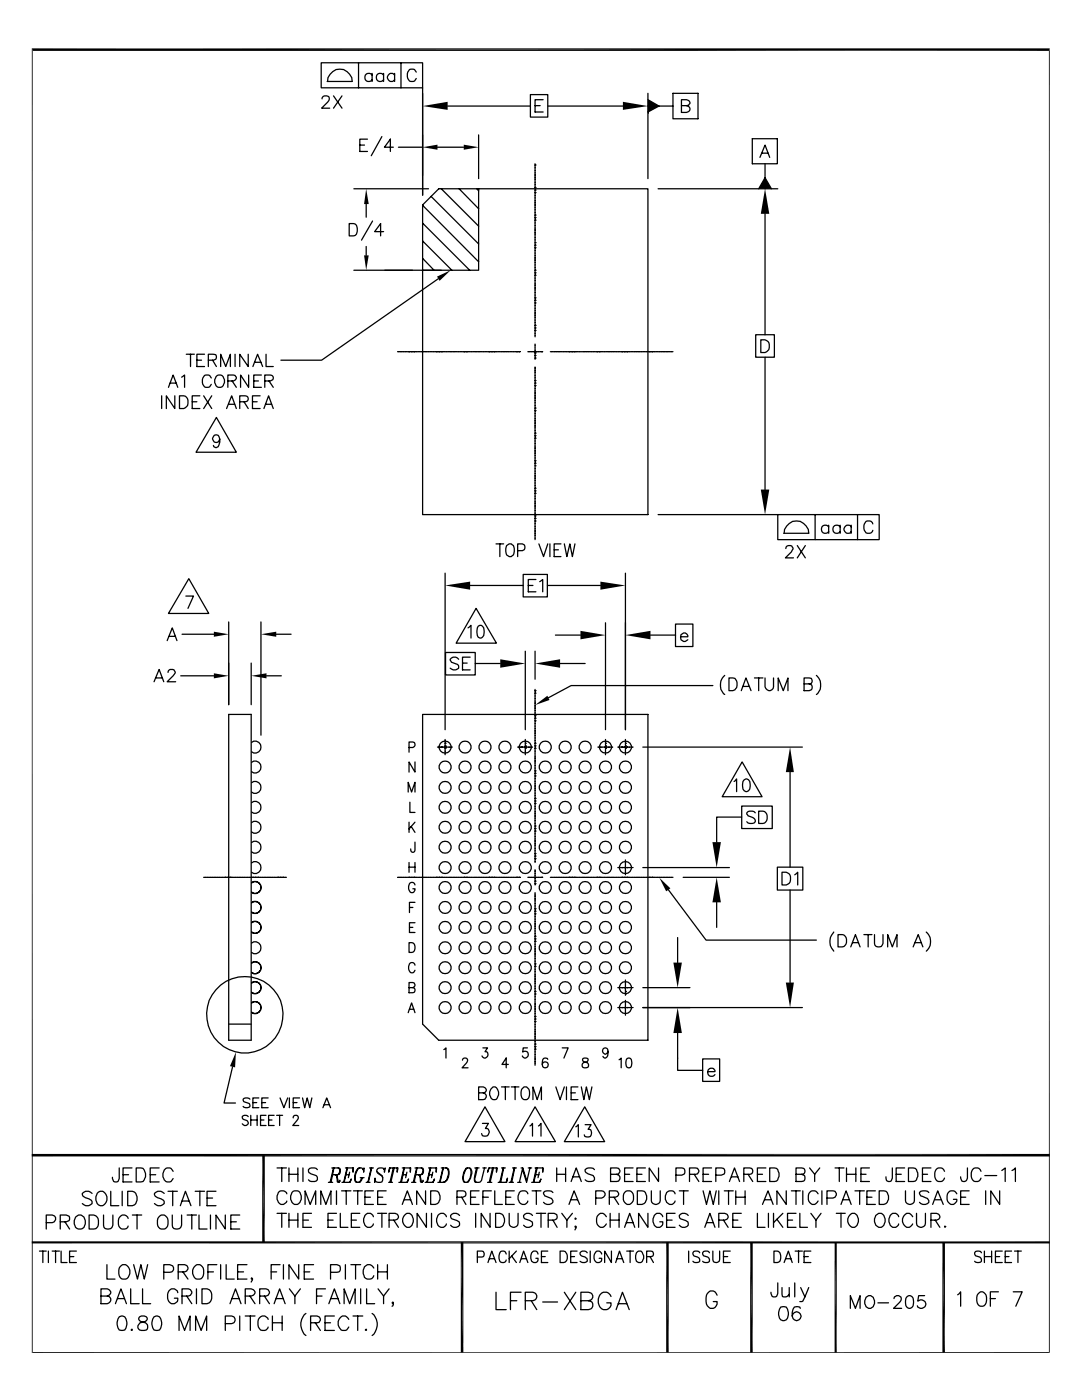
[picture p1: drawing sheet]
<svg xmlns="http://www.w3.org/2000/svg" width="216mm" height="279mm" viewBox="0 0 216 279" stroke-linecap="round" stroke-linejoin="round" font-family="sans-serif">
<g fill="none" stroke="#000" stroke-width=".25">
<path d="M64.1 12.5h20.2v5h-20.2zM64.3 19.7a.75 .75 0 0 1 .6-.6 .75 .75 0 0 1 .8 .5l-.1 .5-.2 .3-1.2 1.2h1.6M65.3 16.3h5a2.46 2.46 0 0 0-2.5-2.5 2.46 2.46 0 0 0-2.4 2.5M66.5 19.1l1.7 2.5M68.2 19.1l-1.7 2.5M71.5 12.5v5M74.3 15a.8 .8 0 0 0-1.2-.1 .8 .8 0 0 0 0 1.1 .8 .8 0 0 0 1.2-.1M74.3 14.6v1.7M76.5 15a.8 .8 0 0 0-1.1-.1 .8 .8 0 0 0 0 1.1 .8 .8 0 0 0 1.1-.1M76.5 14.6v1.7M78.7 15a.8 .8 0 0 0-1.1-.1 .8 .8 0 0 0 0 1.1 .8 .8 0 0 0 1.1-.1M78.7 14.6v1.7"/>
<path d="M80 12.5v5M83.1 14.4l-.4-.5-.7-.1a1.42 1.42 0 0 0 0 2.5l.7-.1 .4-.5M84.3 17.5v21.4M105.8 18.9h3.5v4.5h-3.5zM108.4 19.9h-1.6v2.5h1.6M129.3 19.9l2.2 1.3-2.2 1.2M129.3 18.6v17M134.3 18.6h5v5.1h-5zM70.6 37.7h14.9M71.8 29h.9M73.3 27.8h-1.5v2.4h1.5M76.2 27.3l-2.1 3.8"/>
<path d="M78.5 29.4h-1.8l1.2-1.6v2.4M79.5 29.4h4.8M86 39.2l9.5 9.5M87.3 29.4h5.2M88.1 37.7l7.4 7.4M89.3 21.2h16.5M91.6 37.7l3.9 4M95.2 37.7l.3 .4M95.5 37.7v16.2h-11.2M95.5 26.9v8.7M106.8 38.4h.1M106.8 37.9h.1"/>
<path d="M106.8 37.4h.1M106.8 32.9h.1M106.8 21.1h1M106.8 32.7v.2M106.8 33v.4M106.8 33.5v.5M106.8 34v.5M106.8 34.5v.3M106.8 34.9v.1M106.8 35.1v.2M106.8 35.4v.1M106.8 35.6v.2"/>
<path d="M106.8 35.9v.4M106.8 36.4v.4M106.8 36.9v.4M106.8 37.5v.3M106.8 38v.4M106.8 38.5v.4M106.8 39v.5M106.8 39.5v.5M109.3 21.2h15M129.3 21.2h5M129.4 20.2v2.4M131.3 37.7h23.9"/>
<path d="M136 21.1h1a.72 .72 0 0 0 .7-.7l-.3-.3-.4-.2h-1v2.5h1l.4-.1a.6 .6 0 0 0 0-1l-.4-.2M150.1 27.7h5v5h-5zM151.4 37.7l1.3-2.2 1.2 2.2M151.6 31.4l1.1-2.4 .9 2.4M152.1 30.6h1.1M152.7 32.7v5M69.7 44.6h.8a1.39 1.39 0 0 1 .6 2.1l-.6 .4h-.8zM70.6 53.9h17.5M73.1 40.7v2.6M73.1 49.2v1.8M74.3 44.1l-2.2 3.8M76.5 46.2h-1.7l1.1-1.6v2.5"/>
<path d="M84.3 40.9l3.2-3.2h41.8v65h-45zM84.3 41l11.2 11.2M84.3 44.5l9.4 9.4M84.3 48.1l5.9 5.8M84.3 51.6l2.3 2.3M87.5 55.6l-23.3 16.3h-8.2M106.8 59.9h.1M106.8 59.4h.1M106.8 54.9h.1M106.8 54.4h.1M106.8 53.9h.1M106.8 49.4h.1"/>
<path d="M106.8 48.9h.1M106.8 48.4h.1M106.8 43.9h.1M106.8 43.4h.1M106.8 42.9h.1M106.8 40v.3M106.8 40.4v.1M106.8 40.6v.2M106.8 40.9v.1M106.8 41.1v.2M106.8 41.4v.4M106.8 41.9v.4"/>
<path d="M106.8 42.4v.4M106.8 43v.3M106.8 43.5v.4M106.8 44v.4M106.8 44.5v.5M106.8 45v.5M106.8 45.6v.2M106.8 45.9v.1M106.8 46.1v.2M106.8 46.4v.1M106.8 46.6v.2M106.8 46.9v.4"/>
<path d="M106.8 47.4v.4M106.8 47.9v.4M106.8 48.5v.4M106.8 49v.4M106.8 49.5v.5M106.8 50v.5M106.8 50.5v.5M106.8 51.1v.2M106.8 51.4v.1M106.8 51.6v.2M106.8 51.9v.1M106.8 52.1v.2"/>
<path d="M106.8 52.4v.4M106.8 52.9v.4M106.8 53.4v.4M106.8 54v.4M106.8 54.5v.4M106.8 55v.5M106.8 55.5v.5M106.8 56v.5M106.8 56.6v.2M106.8 56.9v.1M106.8 57.1v.2M106.8 57.4v.1"/>
<path d="M106.8 57.6v.2M106.8 57.9v.4M106.8 58.4v.4M106.8 58.9v.5M106.8 59.5v.4M152.7 42.7v24.1M32.3 79v2.5M33.6 77.3l.9-2.5 1 2.5M34 76.5h1.1M34.9 79v2.5l-1.7-2.5v2.5M35.8 79h.9a1.35 1.35 0 0 1 .9 1.3 1.35 1.35 0 0 1-.9 1.2h-.9zM36.2 75.3l.6-.5v2.5"/>
<path d="M37.2 70.7h1.6M38 70.7v2.5M39.3 71.9h.9M39.9 79h-1.5v2.5h1.5M40.6 79l1.6 2.5M40.8 70.7h-1.5v2.5h1.5M41.6 71.9h1l.4-.2 .2-.3-.1-.5-.5-.2h-1v2.5M42.2 75.4l-.4-.5-.7-.1a1.42 1.42 0 0 0 0 2.5l.7-.1 .4-.5M42.2 79l-1.6 2.5M42.4 71.9l.8 1.3M43.1 75.2a.95 .95 0 0 1 1.1-.3 .95 .95 0 0 1 .6 .9 1.12 1.12 0 0 1-.3 1.2 1.12 1.12 0 0 1-1.2 .2 1.5 1.5 0 0 1-.2-2zM44 73.2v-2.5l1 2.5 1-2.5v2.5"/>
<path d="M45.5 76h1.1a.74 .74 0 0 0 .6-.7l-.3-.4-.3-.1h-1.1v2.5M46.3 76l.9 1.3M46.9 70.7v2.5M49.5 70.7v2.5l-1.7-2.5v2.5M49.6 74.8v2.5l-1.6-2.5v2.5M50.5 73.2l.9-2.5 1 2.5M50.6 76h1M50.8 72.3h1.3M51.9 79h-1.5v2.5h1.5M52.2 74.8h-1.6v2.5h1.6M52.8 76h1.1l.5-.2a.59 .59 0 0 0 .1-.6 .59 .59 0 0 0-.6-.4h-1.1v2.5M53.1 70.7v2.5h1.4"/>
<path d="M53.7 76l.8 1.3M79.3 70.2h.1M79.5 70.2h.1M79.7 70.2h.2M80 70.2h.1M80.2 70.2h.2M80.5 70.2h.4M81 70.2h.4M81.5 70.2h.1M81.6 70.2h.4M82 70.2h.1M82.1 70.2h.4"/>
<path d="M82.5 70.2h.1M82.6 70.2h.5M83.1 70.2h.5M83.7 70.2h.4M84.2 70.2h.2M84.5 70.2h.1M84.7 70.2h.2M85 70.2h.1M85.2 70.2h.2M85.5 70.2h.4M86 70.2h.4M86.5 70.2h.5"/>
<path d="M87 70.2h.1M87.1 70.2h.4M87.5 70.2h.1M87.6 70.2h.4M88.1 70.2h.1M88.1 70.2h.5M88.6 70.2h.5M89.2 70.2h.4M89.7 70.2h.2M90 70.2h.1M90.2 70.2h.2M90.5 70.2h.1"/>
<path d="M90.7 70.2h.2M91 70.2h.4M91.5 70.2h.4M92 70.2h.5M92.5 70.2h.1M92.6 70.2h.4M93 70.2h.1M93.1 70.2h.5M93.6 70.2h.5M94.1 70.2h.5M94.7 70.2h.2M95 70.2h.1"/>
<path d="M95.2 70.2h.2M95.5 70.2h.1M95.7 70.2h.2M96 70.2h.4M96.5 70.2h.4M97 70.2h.5M97.5 70.2h.1M97.6 70.2h.4M98 70.2h.1M98.1 70.2h.4M98.6 70.2h.1M98.6 70.2h.5"/>
<path d="M99.1 70.2h.5M99.7 70.2h.4M100.2 70.2h.2M100.5 70.2h.1M100.7 70.2h.2M101 70.2h.1M101.2 70.2h.2M101.5 70.2h.4M102 70.2h.4M102.5 70.2h.5M103 70.2h.1M103.1 70.2h.4"/>
<path d="M103.5 70.2h.1M103.6 70.2h.2M105.3 70.2h.1M105.5 70.2h.1M105.7 70.2h.2M106 70.2h.1M106.2 70.2h.2M106.5 70.2h.1M106.7 70.2h.2M106.8 66h.1M106.8 65.4h.1M106.8 64.9h.1"/>
<path d="M106.8 60.5h.1M106.8 71.5h.1M106.8 71h.1M106.8 70.4h.1M106.8 75.9h.1M106.8 76.5h.1M106.8 77h.1M106.8 60v.4M106.8 60.5v.5M106.8 61v.5M106.8 61.6v.4M106.8 62.1v.2"/>
<path d="M106.8 62.4v.1M106.8 62.6v.2M106.8 62.9v.1M106.8 63.1v.2M106.8 63.4v.4M106.8 63.9v.4M106.8 64.4v.5M106.8 65v.4M106.8 65.5v.4M106.8 66v.5M106.8 66.5v.5M106.8 67.1v.1"/>
<path d="M106.8 68.7v.1M106.8 68.9v.4M106.8 69.4v.4M106.8 69.9v.5M106.8 70.5v.4M106.8 71v.4M106.8 71.5v.2M106.8 73.2v.1M106.8 73.4v.1M106.8 73.6v.2M106.8 73.9v.1M106.8 74.1v.2"/>
<path d="M106.8 74.4v.4M106.8 74.9v.5M106.8 75.4v.5M106.8 76v.4M106.8 76.5v.4M106.8 77v.5M106.8 77.6v.4M106.8 78.1v.2M106.8 78.4v.1M106.8 78.6v.2M106.8 78.9v.1M106.8 79.1v.2"/>
<path d="M106.8 79.4v.1M106.8 79.6v.2M106.8 79.9v.4M107 70.2h.4M107.5 70.2h.4M108 70.2h.1M108.1 70.2h.2M109.8 70.2h.3M110.2 70.2h.4M110.7 70.2h.2M111 70.2h.1M111.2 70.2h.2"/>
<path d="M111.5 70.2h.1M111.7 70.2h.2M112 70.2h.4M112.5 70.2h.4M113 70.2h.5M113.5 70.2h.1M113.6 70.2h.4M114 70.2h.1M114.1 70.2h.4M114.6 70.2h.1M114.6 70.2h.5M115.1 70.2h.5"/>
<path d="M115.7 70.2h.4M116.2 70.2h.2M116.5 70.2h.1M116.7 70.2h.2M117 70.2h.1M117.2 70.2h.2M117.5 70.2h.4M118 70.2h.4M118.5 70.2h.5M119 70.2h.1M119.1 70.2h.4M119.5 70.2h.1"/>
<path d="M119.6 70.2h.5M120.1 70.2h.5M120.6 70.2h.5M121.2 70.2h.2M121.5 70.2h.1M121.7 70.2h.2M122 70.2h.1M122.2 70.2h.2M122.5 70.2h.4M123 70.2h.4M123.5 70.2h.5M124 70.2h.1"/>
<path d="M124.1 70.2h.4M124.5 70.2h.1M124.6 70.2h.4M125.1 70.2h.1M125.1 70.2h.5M125.6 70.2h.5M126.2 70.2h.4M126.7 70.2h.2M127 70.2h.1M127.2 70.2h.2M127.5 70.2h.1M127.7 70.2h.2"/>
<path d="M128 70.2h.4M128.5 70.2h.4M129 70.2h.5M129.5 70.2h.1M129.6 70.2h.4M130 70.2h.1M130.1 70.2h.5M130.6 70.2h.5M131.1 70.2h.5M131.7 70.2h.2M132 70.2h.1M132.2 70.2h.2"/>
<path d="M132.5 70.2h.1M132.7 70.2h.2M133 70.2h.1M133.2 70.2h.2M133.5 70.2h.4M134 70.2h.3M150.8 66.8h3.7v4.5h-3.7zM151.8 67.8a1.43 1.43 0 0 1 1.6 .6 1.48 1.48 0 0 1-.7 2h-.9zM152.7 71.3v26.4M38.4 80.2h.9M43.2 83.3l4 7h-8.1zM43.9 87.6a.72 .72 0 0 1-1 .7 .72 .72 0 0 1-.4-1.1 .72 .72 0 0 1 1.2-.1 2.12 2.12 0 0 1-.2 2.1l-.5 .1-.3-.1-.1-.3"/>
<path d="M45.2 81.5l1-2.5 1 2.5M45.6 80.7h1.2M47.8 80.2l1.5-.1a.6 .6 0 0 0 .2-.7 .6 .6 0 0 0-.6-.4h-1.1v2.5M48.7 80.2l.8 1.3M50.4 80.2h.9M52.7 81.5l.9-2.5 .9 2.5M53 80.7h1.2M106.8 81.4h.1M106.8 82h.1M106.8 86.4h.1M106.8 87h.1M106.8 87.5h.1"/>
<path d="M106.8 91.9h.1M106.8 92.5h.1M106.8 93h.1M106.8 97.5h.1M106.8 98h.1M106.8 98.5h.1M106.8 80.4v.5M106.8 80.9v.5M106.8 81.5v.4M106.8 82v.5M106.8 82.5v.5M106.8 83.1v.4"/>
<path d="M106.8 83.6v.2M106.8 83.9v.1M106.8 84.1v.2M106.8 84.4v.1M106.8 84.6v.2M106.8 84.9v.1M106.8 85.1v.2M106.8 85.4v.5M106.8 85.9v.5M106.8 86.5v.4M106.8 87v.4M106.8 87.5v.5"/>
<path d="M106.8 88.1v.4M106.8 88.6v.4M106.8 89.1v.2M106.8 89.4v.1M106.8 89.6v.2M106.8 89.9v.1M106.8 90.1v.2M106.8 90.4v.1M106.8 90.6v.2M106.8 90.9v.5M106.8 91.4v.5M106.8 92v.4"/>
<path d="M106.8 92.5v.4M106.8 93v.5M106.8 93.6v.4M106.8 94.1v.4M106.8 94.6v.2M106.8 94.9v.1M106.8 95.1v.2M106.8 95.4v.1M106.8 95.6v.2M106.8 95.9v.5M106.8 96.4v.5M106.8 96.9v.5"/>
<path d="M106.8 97.5v.4M106.8 98v.4M106.8 98.6v.4M106.8 99.1v.4M106.8 99.6v.4M37.1 119h1.5l-1.1 2.4M37.7 115.5l4 6.9h-8.1zM88.8 114.4v31.2M93.8 116.8h10.6M99 108.5h1.5M99.7 108.5v2.6M101.1 108.9l.5-.4a.97 .97 0 0 1 1 1 1.46 1.46 0 0 1-.6 1.6h-.4a1.44 1.44 0 0 1-.6-2z"/>
<path d="M103.3 109.9h.9l.4-.2 .1-.3-.1-.6-.4-.3h-.9v2.6M104.4 114.6h4.8v4.5h-4.8zM105.4 116.8h.9M106.8 103h.1M106.8 103.5h.1M106.8 104h.1M106.8 100.1v.2M106.8 100.4v.1M106.8 100.6v.2M106.8 100.9v.1M106.8 101.1v.2M106.8 101.4v.5"/>
<path d="M106.8 101.9v.5M106.8 102.4v.5M106.8 103v.4M106.8 103.5v.4M106.8 104.1v.4M106.8 104.6v.4M106.8 105.1v.4M106.8 105.6v.2M106.8 105.9v.1M106.8 106.1v.2M106.8 106.4v.1M106.8 106.6v.2"/>
<path d="M106.8 106.9v.5M106.8 107.4v.3M106.9 115.7h-1.5v2.4h1.5M107.5 108.5l1 2.6 .8-2.6M107.7 116.1l.6-.4v2.4M109.2 116.8h10.6M109.7 108.5v2.6M110.6 109.7h.8M111.9 108.5h-1.3v2.6h1.3M112.6 108.5l.5 2.6 .6-2.6 .5 2.6 .5-2.6M124.8 114.4v31.2M131.3 102.7h23.9"/>
<path d="M155.2 102.7h20.2v5h-20.2zM156.4 106.4h5a2.46 2.46 0 0 0-2.5-2.4 2.46 2.46 0 0 0-2.4 2.4M156.8 109.5a.55 .55 0 0 1 .5-.6l.7 .1 .2 .6-.3 .6-1.2 1.1h1.6M159.1 108.9l1.6 2.4M160.7 108.9l-1.6 2.4M162.6 102.7v5M165.4 105.2a.8 .8 0 0 0-1.2-.2 .8 .8 0 0 0 0 1.2 .8 .8 0 0 0 1.2-.1M165.4 104.8v1.6M167.6 105.2a.8 .8 0 0 0-1.1-.2 .8 .8 0 0 0 0 1.2 .8 .8 0 0 0 1.1-.1M167.6 104.8v1.6M169.8 105.2a.8 .8 0 0 0-1.1-.2 .8 .8 0 0 0 0 1.2 .8 .8 0 0 0 1.1-.1M169.8 104.8v1.6"/>
<path d="M171.1 102.7v5M174.2 104.6l-.1-.3a1.01 1.01 0 0 0-1.3-.2 1.5 1.5 0 0 0 .3 2.3l.7-.1 .4-.5M30.7 136.1l1-2.5 1 2.5M31.2 135.3h1.1M33.4 127.8l1-2.5 .9 2.5M33.5 134.2l.3-.5 .7-.1 .2 .1 .3 .6-1.6 1.8h1.7M33.8 127h1.2M36.1 134.9h6.6M36.3 126.6h6.4M45.6 124.1v16.5M50.1 132.3v8.3M52.1 124.1v22.6"/>
<path d="M53.2 134.9h2.9M55.1 126.6h3M88.9 130.2h5.9v4.5h-5.9zM91.5 131.6a.93 .93 0 0 0-.9-.5 .93 .93 0 0 0-.8 .6l.3 .5 1.2 .4 .2 .3v.4a1.16 1.16 0 0 1-1.7 0M92.3 132.3h.9M93.4 125.3l.6-.5v2.5M93.8 131.1h-1.5v2.6h1.5M94.8 132.4h5M95 121.4l4.1 7h-8.1zM95.4 125l.6-.2a1.64 1.64 0 0 1 0 2.5h-.2a1.22 1.22 0 0 1-.6-1.4zM104.8 130v15.6M106.8 138.3h.1"/>
<path d="M106.8 137.8h.1M106.8 130v5.6M106.8 137.6v.2M106.8 137.9v.4M106.8 138.4v.5M106.8 138.9v.5M106.8 139.4v.5M106.8 140v.2M110.8 126.7h5M111.8 132.4h5M120.8 124.3v21.3M129.8 126.7h5"/>
<path d="M134.8 124.5h3.5v4.5h-3.5zM135.8 127.1h1.4v-.3a.82 .82 0 0 0-.8-.5 1.01 1.01 0 0 0-.5 1.4l.5 .3h.3l.5-.3M142.2 136.8h-28.2l-4.6 2.5M144.6 134.8a2.55 2.55 0 0 0 0 3.8M145.5 135.3h.7a1.19 1.19 0 0 1 .9 1.5 1.27 1.27 0 0 1-.9 1h-.7zM147.9 137.8l.9-2.5 1.1 2.5M148.3 137h1.1M150.5 135.3h1.7M151.4 135.3v2.5M152.7 135.3v1.8a.85 .85 0 0 0 .8 .7 .85 .85 0 0 0 .8-.7v-1.8M155.3 137.8v-2.5l1 2.5 .9-2.5v2.5M160.4 136.5l1.5-.1a.83 .83 0 0 0 0-1l-1.5-.1v2.5h1.1l.5-.2v-.9l-.5-.2"/>
<path d="M162.9 134.8a2.55 2.55 0 0 1 0 3.8M45.6 142.6h4.5v65h-4.5zM50.2 148.2a1.16 1.16 0 0 1 1.6 .1 1.16 1.16 0 0 1 0 1.6 1.16 1.16 0 0 1-1.6 .1M50.2 156.2a1.16 1.16 0 0 1 1.6 .2 1.16 1.16 0 0 1 0 1.5 1.16 1.16 0 0 1-1.6 .2M50.2 152.1a1.16 1.16 0 0 1 1.6 .2 1.16 1.16 0 0 1 0 1.6 1.16 1.16 0 0 1-1.6 .1M81.4 158.1v-2l.7 2 .7-2v2M81.6 149.2h.8a.56 .56 0 0 0 .4-.6 .56 .56 0 0 0-.4-.5h-.8v2M82.8 152.1v2l-1.2-2v2M84.3 142.6h45v65h-41.8l-3.2-3.2zM87.3 149.1h.2M87.5 149.1h.1M87.6 149.1h.4"/>
<path d="M88.1 149.1h.1M88.1 149.1h.5M88.6 149.1h.5M88.8 149.4h.1M88.8 148.8h.1M88.8 148.3h.1M88.8 147.6v.1M88.8 147.8v.5M88.8 148.4v.4M88.8 148.9v.4M88.8 149.4v.5M88.8 149.9v.5"/>
<path d="M88.8 150.5v.1M89.2 149.1h.4M89.7 149.1h.2M90 149.1h.1M90.2 149.1h.1M103.3 149.1h.2M103.5 149.1h.1M103.6 149.1h.4M104.1 149.1h.1M104.1 149.1h.5M104.6 149.1h.5M104.8 149.4h.1"/>
<path d="M104.8 148.8h.1M104.8 148.3h.1M104.8 147.6v.1M104.8 147.8v.5M104.8 148.4v.4M104.8 148.9v.4M104.8 149.4v.5M104.8 149.9v.5M104.8 150.5v.1M105.2 149.1h.2M105.5 149.1h.1M105.7 149.1h.2"/>
<path d="M106 149.1h.1M106.2 149.1h.1M106.8 159.9h.1M106.8 159.3h.1M106.8 154.9h.1M106.8 154.3h.1M106.8 153.8h.1M106.8 149.4h.1M106.8 148.8h.1M106.8 148.3h.1M106.8 143.8h.1M106.8 143.3h.1"/>
<path d="M106.8 142.8h.1M106.8 140.3v.1M106.8 140.5v.2M106.8 140.8v.1M106.8 141v.2M106.8 141.3v.1M106.8 141.5v.2M106.8 141.8v.4M106.8 142.3v.4M106.8 142.9v.4M106.8 143.4v.4M106.8 143.9v.5"/>
<path d="M106.8 144.4v.5M106.8 144.9v.5M106.8 145.5v.2M106.8 145.8v.1M106.8 146v.2M106.8 146.3v.1M106.8 146.5v.2M106.8 146.8v.4M106.8 147.3v.4M106.8 147.8v.5M106.8 148.4v.4M106.8 148.9v.4"/>
<path d="M106.8 149.4v.5M106.8 149.9v.5M106.8 150.5v.4M106.8 151v.2M106.8 151.3v.1M106.8 151.5v.2M106.8 151.8v.1M106.8 152v.2M106.8 152.3v.4M106.8 152.8v.4M106.8 153.3v.5M106.8 153.9v.4"/>
<path d="M106.8 154.4v.4M106.8 154.9v.5M106.8 155.4v.5M106.8 156v.4M106.8 156.5v.2M106.8 156.8v.1M106.8 157v.2M106.8 157.3v.1M106.8 157.5v.2M106.8 157.8v.4M106.8 158.3v.5M106.8 158.8v.5"/>
<path d="M106.8 159.4v.4M106.8 159.9v.4M119.3 149.1h.2M119.5 149.1h.1M119.6 149.1h.5M120.1 149.1h.5M120.6 149.1h.5M120.8 149.4h.1M120.8 148.8h.1M120.8 148.3h.1M120.8 147.6v.1M120.8 147.8v.5"/>
<path d="M120.8 148.4v.4M120.8 148.9v.4M120.8 149.4v.5M120.8 149.9v.5M120.8 150.5v.1M121.2 149.1h.2M121.5 149.1h.1M121.7 149.1h.2M122 149.1h.1M122.2 149.1h.1M123.3 149.1h.1M123.5 149.1h.5"/>
<path d="M124 149.1h.1M124.1 149.1h.4M124.5 149.1h.1M124.6 149.1h.4M124.8 149.4h.1M124.8 148.8h.1M124.8 148.3h.1M124.8 147.6v.1M124.8 147.8v.5M124.8 148.4v.4M124.8 148.9v.4M124.8 149.4v.5"/>
<path d="M124.8 149.9v.5M124.8 150.5v.1M125.1 149.1h.1M125.1 149.1h.5M125.6 149.1h.5M126.2 149.1h.1M128.3 149.1h31.8M146.5 156l.5-.6v2.6M148.1 152.1l4 6.9h-8zM148.5 155.6l.5-.2a1.14 1.14 0 0 1 .7 1.5l-.1 .6-.2 .3-.6 .2a1.14 1.14 0 0 1-.6-1.5l.1-.5zM157.6 154.1v19M40.6 175.1h.3"/>
<path d="M41 175.1h.4M41.5 175.1h.4M42 175.1h.2M42.3 175.1h.1M42.5 175.1h.3M42.8 175.1h.1M43 175.1h.3M43.3 175.1h.1M43.5 175.1h.3M43.9 175.1h.4M44.4 175.1h.4M44.9 175.1h.1"/>
<path d="M45 175.1h.3M45.4 175.1h.1M45.5 175.1h.3M45.9 175.1h.1M46 175.1h.4M46.5 175.1h.4M47 175.1h.4M47.5 175.1h.3M47.8 175.1h.1M48 175.1h.3M48.3 175.1h.1M48.5 175.1h.3"/>
<path d="M48.9 175.1h.4M49.4 175.1h.4M49.9 175.1h.4M50.2 176.2a1.16 1.16 0 0 1 1.6 .1 1.16 1.16 0 0 1 0 1.6 1.16 1.16 0 0 1-1.6 .2M50.2 172.2a1.16 1.16 0 0 1 1.6 .2 1.16 1.16 0 0 1 0 1.5 1.16 1.16 0 0 1-1.6 .2M50.2 164.2a1.16 1.16 0 0 1 1.6 .1 1.16 1.16 0 0 1 0 1.6 1.16 1.16 0 0 1-1.6 .1M50.2 168.1a1.16 1.16 0 0 1 1.6 .2 1.16 1.16 0 0 1 0 1.6 1.16 1.16 0 0 1-1.6 .1M50.2 160.2a1.16 1.16 0 0 1 1.6 .1 1.16 1.16 0 0 1 0 1.6 1.16 1.16 0 0 1-1.6 .2M50.4 175.1h.1M50.5 175.1h.3M50.9 175.1h.1M51 175.1h.3"/>
<path d="M51.4 175.1h.1M51.5 175.1h.4M52 175.1h.4M52.5 175.1h.2M52.8 175.1h.1M53 175.1h.3M53.3 175.1h.1M53.5 175.1h.3M53.8 175.1h.1M54 175.1h.3M54.4 175.1h.4M54.9 175.1h.4"/>
<path d="M55.4 175.1h.1M55.5 175.1h.3M55.9 175.1h.1M56 175.1h.3M56.4 175.1h.1M56.5 175.1h.4M57 175.1h.1M79.3 175.1h.1M79.5 175.1h.1M79.7 175.1h.2M80 175.1h.1M80.2 175.1h.2"/>
<path d="M80.5 175.1h.4M81 175.1h.4M81.5 175.1h.1M81.6 175.1h.4M81.6 164.1v2M81.6 172.1v2M81.6 173.1h1.2M81.8 160.1v2h1M82 175.1h.1M82 164.9l.8 1.2M82.1 175.1h.4M82.5 175.1h.1"/>
<path d="M82.6 175.1h.5M82.8 176.6a.6 .6 0 0 0-.5-.5 .6 .6 0 0 0-.6 .3 1.31 1.31 0 0 0 .3 1.7 .62 .62 0 0 0 .8-.7h-.4M82.8 168.1v1.6l-.2 .3-.3 .1a.52 .52 0 0 1-.3-.7M82.8 164.1l-1.2 1.3M82.8 172.1v2M83.1 175.1h.5M83.7 175.1h.4M84.2 175.1h.2M84.5 175.1h.1M84.7 175.1h.2M85 175.1h.1M85.2 175.1h.2"/>
<path d="M85.5 175.1h.4M86 175.1h.4M86.5 175.1h.5M87 175.1h.1M87.1 175.1h.4M87.5 175.1h.1M87.6 175.1h.4M88.1 175.1h.1M88.1 175.1h.5M88.6 175.1h.5M89.2 175.1h.4M89.7 175.1h.2"/>
<path d="M90 175.1h.1M90.2 175.1h.2M90.5 175.1h.1M90.7 175.1h.2M91 175.1h.4M91.5 175.1h.4M92 175.1h.5M92.5 175.1h.1M92.6 175.1h.4M93 175.1h.1M93.1 175.1h.5M93.6 175.1h.5"/>
<path d="M94.1 175.1h.5M94.7 175.1h.2M95 175.1h.1M95.2 175.1h.2M95.5 175.1h.1M95.7 175.1h.2M96 175.1h.4M96.5 175.1h.4M97 175.1h.5M97.5 175.1h.1M97.6 175.1h.4M98 175.1h.1"/>
<path d="M98.1 175.1h.4M98.6 175.1h.1M98.6 175.1h.5M99.1 175.1h.5M99.7 175.1h.4M100.2 175.1h.2M100.5 175.1h.1M100.7 175.1h.2M101 175.1h.1M101.2 175.1h.2M101.5 175.1h.4M102 175.1h.4"/>
<path d="M102.5 175.1h.5M103 175.1h.1M103.1 175.1h.4M103.5 175.1h.1M103.6 175.1h.2M105.3 175.1h.1M105.5 175.1h.1M105.7 175.1h.2M106 175.1h.1M106.2 175.1h.2M106.5 175.1h.1M106.7 175.1h.2"/>
<path d="M106.8 171.4h.1M106.8 170.9h.1M106.8 170.3h.1M106.8 165.9h.1M106.8 165.4h.1M106.8 164.8h.1M106.8 160.4h.1M106.8 176.4h.1M106.8 175.9h.1M106.8 160.4v.5M106.8 161v.4M106.8 161.5v.4"/>
<path d="M106.8 162v.2M106.8 162.3v.1M106.8 162.5v.2M106.8 162.8v.1M106.8 163v.2M106.8 163.3v.4M106.8 163.8v.5M106.8 164.3v.5M106.8 164.9v.4M106.8 165.4v.4M106.8 165.9v.5M106.8 166.5v.4"/>
<path d="M106.8 167v.4M106.8 167.5v.2M106.8 167.8v.1M106.8 168v.2M106.8 168.3v.1M106.8 168.5v.2M106.8 168.8v.4M106.8 169.3v.5M106.8 169.8v.5M106.8 170.4v.4M106.8 170.9v.4M106.8 171.4v.5"/>
<path d="M106.8 172v.1M106.8 173.6v.1M106.8 173.8v.1M106.8 174v.2M106.8 174.3v.5M106.8 174.8v.5M106.8 175.3v.5M106.8 175.9v.4M106.8 176.4v.2M106.8 178.1v.3M106.8 178.5v.2M106.8 178.8v.1"/>
<path d="M106.8 179v.2M106.8 179.3v.1M106.8 179.5v.2M106.8 179.8v.5M107 175.1h.4M107.5 175.1h.4M108 175.1h.1M108.1 175.1h.2M109.8 175.1h.3M110.2 175.1h.4M110.7 175.1h.2M111 175.1h.1"/>
<path d="M111.2 175.1h.2M111.5 175.1h.1M111.7 175.1h.2M112 175.1h.4M112.5 175.1h.4M113 175.1h.5M113.5 175.1h.1M113.6 175.1h.4M114 175.1h.1M114.1 175.1h.4M114.6 175.1h.1M114.6 175.1h.5"/>
<path d="M115.1 175.1h.5M115.7 175.1h.4M116.2 175.1h.2M116.5 175.1h.1M116.7 175.1h.2M117 175.1h.1M117.2 175.1h.2M117.5 175.1h.4M118 175.1h.4M118.5 175.1h.5M119 175.1h.1M119.1 175.1h.4"/>
<path d="M119.5 175.1h.1M119.6 175.1h.5M120.1 175.1h.5M120.6 175.1h.5M121.2 175.1h.2M121.5 175.1h.1M121.7 175.1h.2M122 175.1h.1M122.2 175.1h.2M122.5 175.1h.4M123 175.1h.4M123.3 173.1h.1"/>
<path d="M123.5 173.1h.5M123.5 175.1h.5M124 175.1h.1M124 173.1h.1M124.1 173.1h.4M124.1 175.1h.4M124.5 175.1h.1M124.5 173.1h.1M124.6 173.1h.4M124.6 175.1h.4M124.8 171.6v.3M124.8 172v.4"/>
<path d="M124.8 172.5v.4M124.8 173v.2M124.8 173.3v.1M124.8 173.5v.2M124.8 173.8v.1M124.8 174v.2M124.8 174.3v.3M125.1 175.1h.1M125.1 173.1h.1M125.1 173.1h.5M125.1 175.1h.5M125.6 173.1h.5"/>
<path d="M125.6 175.1h.5M126.2 173.1h.1M126.2 175.1h.4M126.7 175.1h.2M127 175.1h.1M127.2 175.1h.2M127.5 175.1h.1M127.7 175.1h.2M128 175.1h.4M128.3 173.1h17.2M128.5 175.1h.4M129 175.1h.5"/>
<path d="M129.5 175.1h.1M129.6 175.1h.4M130 175.1h.1M130.1 175.1h.5M130.6 175.1h.5M131.1 175.1h.5M131.7 175.1h.2M132 175.1h.1M132.2 175.1h.2M132.5 175.1h.1M132.7 175.1h.2M133 175.1h.1"/>
<path d="M133.2 175.1h.2M133.3 177.5l7.6 10.1h22M133.5 175.1h.4M134 175.1h.3M136.3 175.1h9.2M148 160.9h6.1v4.5h-6.1zM148 163.1h-5v5M150.7 162.2a1.16 1.16 0 0 0-1.7 0v.3l.5 .4a1.47 1.47 0 0 1 1.2 .8v.3a1.16 1.16 0 0 1-1.7 0M151.4 161.9h.8a1.3 1.3 0 0 1 .9 1.2 1.3 1.3 0 0 1-.9 1.2h-.8zM155.1 173.1h5.1v4.5h-5.1zM156 174.1a1.43 1.43 0 0 1 1.6 .6 1.32 1.32 0 0 1-.7 1.9h-.9zM157.6 177.6v18.5"/>
<path d="M158.6 174.6l.6-.5v2.5M50.2 196.2a1.16 1.16 0 0 1 1.6 .1 1.16 1.16 0 0 1 0 1.6 1.16 1.16 0 0 1-1.6 .1M50.2 180.2a1.16 1.16 0 0 1 1.6 .1 1.16 1.16 0 0 1 0 1.6 1.16 1.16 0 0 1-1.6 .1M50.2 192.2a1.16 1.16 0 0 1 1.6 .1 1.16 1.16 0 0 1 0 1.6 1.16 1.16 0 0 1-1.6 .2M50.2 184.1a1.16 1.16 0 0 1 1.6 .2 1.16 1.16 0 0 1 0 1.6 1.16 1.16 0 0 1-1.6 .1M50.2 188.2a1.16 1.16 0 0 1 1.6 .2 1.16 1.16 0 0 1 0 1.5 1.16 1.16 0 0 1-1.6 .2M81.6 188.1a1.04 1.04 0 0 1 1.2 .6 1.04 1.04 0 0 1-.3 1.3l-.9 .1zM81.6 197.1h.8l.2-.2 .2-.2-.2-.5-1-.1v2h.8a.52 .52 0 0 0 .4-.5 .52 .52 0 0 0-.4-.5M81.7 181.1h.7M81.7 185.1h.7M82.8 192.6a.6 .6 0 0 0-.5-.5 .6 .6 0 0 0-.6 .3 1.31 1.31 0 0 0 .3 1.7 .6 .6 0 0 0 .8-.5M82.8 180.1h-1.1v2"/>
<path d="M82.8 184.1h-1.1v2h1.1M106.8 181.4h.1M106.8 181.9h.1M106.8 182.4h.1M106.8 186.9h.1M106.8 187.4h.1M106.8 187.9h.1M106.8 192.4h.1M106.8 192.9h.1M106.8 197.9h.1M106.8 198.4h.1M106.8 180.3v.5"/>
<path d="M106.8 180.8v.5M106.8 181.4v.4M106.8 181.9v.4M106.8 182.5v.4M106.8 183v.4M106.8 183.5v.4M106.8 184v.2M106.8 184.3v.1M106.8 184.5v.2M106.8 184.8v.1M106.8 185v.3M106.8 185.3v.5"/>
<path d="M106.8 185.8v.5M106.8 186.4v.4M106.8 186.9v.4M106.8 187.5v.3M106.8 188v.4M106.8 188.5v.4M106.8 189v.2M106.8 189.3v.1M106.8 189.5v.2M106.8 189.8v.1M106.8 190v.2M106.8 190.3v.1"/>
<path d="M106.8 190.5v.3M106.8 190.8v.5M106.8 191.3v.5M106.8 191.9v.4M106.8 192.4v.4M106.8 193v.4M106.8 193.5v.4M106.8 194v.4M106.8 194.5v.2M106.8 194.8v.1M106.8 195v.2M106.8 195.3v.1"/>
<path d="M106.8 195.5v.2M106.8 195.8v.1M106.8 196v.3M106.8 196.3v.5M106.8 196.8v.5M106.8 197.4v.4M106.8 198v.3M106.8 198.5v.4M106.8 199v.4M106.8 199.5v.4M106.8 200v.2M123.3 197.1h.1"/>
<path d="M123.5 197.1h.5M124 197.1h.1M124.1 197.1h.4M124.5 197.1h.1M124.6 197.1h.4M124.8 198.4h.1M124.8 197.9h.1M124.8 195.6v.1M124.8 195.8v.1M124.8 196v.3M124.8 196.3v.5M124.8 196.8v.5"/>
<path d="M124.8 197.4v.4M124.8 198v.3M124.8 198.5v.1M124.8 199.6v.3M124.8 200v.2M125.1 197.1h.1M125.1 197.1h.5M125.6 197.1h.5M126.2 197.1h.1M128.3 197.1h9.4M135.2 187.1v5M143 180.1v5"/>
<path d="M166.4 186a2.74 2.74 0 0 0 0 3.8M167.2 186.5h.9a1.3 1.3 0 0 1 .8 1.2 1.3 1.3 0 0 1-.8 1.3h-.9zM169.8 189l.9-2.5 .9 2.5M170.1 188.1h1.2M172.4 186.5h1.6M173.2 186.5v2.5M174.5 186.5v1.8a.86 .86 0 0 0 .8 .7 .86 .86 0 0 0 .9-.7v-1.8M177.1 189v-2.5l1 2.5 .9-2.5v2.5M182.2 189l1-2.5 .9 2.5M182.6 188.1h1.2M184.8 186a2.55 2.55 0 0 1 0 3.8M45.6 204.4h4.5"/>
<path d="M46.4 212.9l-1.7 7.2h2.3M49.9 219.4a.82 .82 0 0 0-1.4 .1l.2 .4 1 .3a.51 .51 0 0 1 0 .8 1.08 1.08 0 0 1-1.2-.2M50.2 200.2a1.16 1.16 0 0 1 1.6 .1 1.16 1.16 0 0 1 0 1.6 1.16 1.16 0 0 1-1.6 .1M51.6 219.1h-1.1v2h1.1M53.5 219.1h-1.3v2h1.3M55.9 219.1l.7 2 .8-2M57.7 219.1v2M59.8 219.1h-1.3v2h1.3M60.4 219.1l.4 2 .5-2 .5 2 .4-2M81.4 202.1l.7-1.9 .7 1.9M81.7 201.4h.8M88.6 209.5l.4-.4v2.1"/>
<path d="M92.3 211.6l.3-.4 .6 .1a.66 .66 0 0 1-.2 .9l-.8 .9h1.2M95.5 218.1h.9a.59 .59 0 0 0 .6-.7l-.6-.5h-.9v2.6h.9a.68 .68 0 0 0 .6-.7 .68 .68 0 0 0-.6-.7M96.4 209.1h.9l-.5 .8a.62 .62 0 0 1 .5 1 .62 .62 0 0 1-1.1-.2M98 217.3l.4-.4a1.24 1.24 0 0 1 .9 2l-.1 .2a.73 .73 0 0 1-.7 .4 .73 .73 0 0 1-.6-.6 1.38 1.38 0 0 1 .1-1.6zM100.1 216.9h1.5M100.8 216.9v2.6M101.4 212.4h-1.2l.8-1.2v1.9M102 216.9h1.5M102.8 216.9v2.6M104.6 216.9a1.16 1.16 0 0 1 1.1 1.6 .85 .85 0 0 1-.4 .8 .85 .85 0 0 1-.9 .1 1.69 1.69 0 0 1 .2-2.5zM105.2 209.1h-.8l-.1 .9a.65 .65 0 0 1 .9 0 .65 .65 0 0 1 0 .9 .65 .65 0 0 1-.9 0l-.1-.2M106.3 219.5v-2.6l.9 2.6 .8-2.6v2.6"/>
<path d="M106.8 202.9h.1M106.8 203.4h.1M106.8 203.9h.1M106.8 208.4h.1M106.8 208.9h.1M106.8 209.4h.1M106.8 200.3v.1M106.8 200.5v.2M106.8 200.8v.1M106.8 201v.3M106.8 201.3v.1M106.8 201.5v.3"/>
<path d="M106.8 201.8v.5M106.8 202.4v.4M106.8 202.9v.4M106.8 203.5v.3M106.8 204v.4M106.8 204.5v.4M106.8 205v.4M106.8 205.5v.2M106.8 205.8v.1M106.8 206v.2M106.8 206.3v.1M106.8 206.5v.3"/>
<path d="M106.8 206.8v.1M106.8 207v.3M106.8 207.3v.5M106.8 207.9v.4M106.8 208.4v.4M106.8 209v.3M106.8 209.5v.4M106.8 210v.4M106.8 210.5v.4M106.8 211v.2M106.8 211.3v.1M106.8 211.5v.3"/>
<path d="M106.8 211.8v.1M106.8 212v.3M106.8 212.3v.3M109.3 211.4a.58 .58 0 0 0-1 .1 1.61 1.61 0 0 0 .2 1.5 .6 .6 0 0 0 .8-.2 .6 .6 0 0 0-.3-.8 .6 .6 0 0 0-.8 .4M110.9 216.9l.9 2.6 .8-2.6M112.2 209.1h1.2l-.9 2.1M113 216.9v2.6M114 218.1h.8M115.3 216.9h-1.3v2.6h1.3M116 216.9l.5 2.6 .5-2.6 .6 2.6 .5-2.6M116.3 211.2a.45 .45 0 0 0 .2 .7l.7 .2a.59 .59 0 0 1 .1 .9 .79 .79 0 0 1-1.1-.2 .6 .6 0 0 1 .5-.8l.4-.1a.45 .45 0 0 0 .2-.7zM121.3 209.8a.56 .56 0 0 1-.6 .6 .56 .56 0 0 1-.5-.7l.1-.3a.55 .55 0 0 1 .9 0 1.62 1.62 0 0 1-.4 1.8l-.5-.4"/>
<path d="M123.3 201.1h.1M123.5 211.5l.5-.3v1.9M123.5 201.1h.5M124 201.1h.1M124.1 201.1h.4M124.5 201.1h.1M124.6 201.1h.4M124.8 200.3v.1M124.8 200.5v.2M124.8 200.8v.1M124.8 201v.3M124.8 201.3v.1"/>
<path d="M124.8 201.5v.3M124.8 201.8v.5M124.8 202.4v.2M125.1 201.1h.1M125.1 211.2a.58 .58 0 0 1 .9 .3 1.83 1.83 0 0 1-.2 1.5 .58 .58 0 0 1-.8-.2 1.83 1.83 0 0 1 .1-1.6zM125.1 201.1h.5M125.6 201.1h.5M126.2 201.1h.1M128.3 201.1h31.8M135.2 206.2v7.4h5M140.2 211.3h3.4v4.5h-3.4zM141.2 213.9h1.5a.77 .77 0 0 0-1.1-.6 .77 .77 0 0 0-.3 1.2 .82 .82 0 0 0 1.4 0"/>
<path d="M18.4 238.2a1.26 1.26 0 0 0-2 0 .76 .76 0 0 0 .6 .8 2.04 2.04 0 0 1 1.4 .8v.4a1.26 1.26 0 0 1-2 0M19.6 237.9a1.24 1.24 0 0 1 1.5 .2 1.24 1.24 0 0 1 .2 1.4l-.1 .4a.97 .97 0 0 1-1 .8 .97 .97 0 0 1-.9-.8 1.7 1.7 0 0 1 .3-2zM22.1 237.7v2.9h1.6M23.8 233.1v2.1l-.2 .4a.6 .6 0 0 1-1 0l-.2-.7M24.4 237.7v2.9M24.6 234.4h1.1M25.5 237.7h.9a1.55 1.55 0 0 1 1 1.5 1.55 1.55 0 0 1-1 1.4h-.9zM26.3 233.1h-1.7v2.8h1.7M27.2 233.1h.9a1.36 1.36 0 0 1 .9 1.8 1.21 1.21 0 0 1-.9 1h-.9zM30 234.4h1.1M31.7 233.1h-1.7v2.8h1.7M32.8 238.2a1.26 1.26 0 0 0-2 0 .76 .76 0 0 0 .6 .8 2.04 2.04 0 0 1 1.4 .8v.4a1.26 1.26 0 0 1-2 0"/>
<path d="M33.5 237.7h1.9M34.5 237.7v2.9M34.5 233.8a.97 .97 0 0 0-.9-.7 .97 .97 0 0 0-.9 .7 1.3 1.3 0 0 0-.1 1.5 1.3 1.3 0 0 0 1.5 .5l.4-.6M36.3 239.7h1.4M38.9 237.7h1.9M39.9 237.7v2.9M41.3 239.1h1.1M43.1 237.7h-1.8v2.9h1.8M49.5 222.8a.65 .65 0 0 0-.6-.2 .65 .65 0 0 0-.6 .5l.2 .3a1.01 1.01 0 0 1 1 .9 .67 .67 0 0 1-1.2 0M50 222.6v2M50 223.5h1.3M50.5 220h.7"/>
<path d="M51.3 222.6v2M52 223.5h.7M52.2 220h.8M53.1 222.6h-1.1v2h1.1M53.6 223.5h.7M54.7 222.6h-1.1v2h1.1M55.2 222.6h1.2M55.3 233.1h1.8M55.8 222.6v2M56.2 233.1v2.7M57.2 238.3a1.01 1.01 0 0 0-1.1-.6 1.01 1.01 0 0 0-.8 1 1.28 1.28 0 0 0 1.3 1.7l.5-.5 .1-.2M57.7 233.1v2.7"/>
<path d="M57.7 234.4h1.7M58.3 238a1.04 1.04 0 0 1 1.6 0 1.64 1.64 0 0 1-.5 2.4h-.6a1.74 1.74 0 0 1-.5-2.4zM58.5 223.1l.1-.3 .2-.2 .6 .2a.64 .64 0 0 1-.1 .8l-.9 1h1.2M58.5 220h.8M59.4 233.1v2.7M60.5 233.1v2.7M63.3 233.4a1.24 1.24 0 0 0-1.7 0 .64 .64 0 0 0 .5 .9l1 .3a.7 .7 0 0 1 0 1.1 1.35 1.35 0 0 1-1.5-.2M64.4 221.1l.8-2 .8 2M64.7 220.5h1M65.5 236h.9M66.2 233.1l1.6 .1a.9 .9 0 0 1-.5 1.2h-.9M66.5 233.1l-.6 2.9"/>
<path d="M66.6 233.1l-.6 2.9M66.9 234.4l.3 .3 .1 1.2 .3 .1 .2-.5M67.1 237.7v2.7M67.2 234.7l.4 1.2 .2-.2M67.5 233.1l.1 .1a.82 .82 0 0 1-.3 1.2M68.2 237.7h1.8M68.2 236h1.6l.3-.7-.3 .7M68.9 233.1h1.6l-.1 .8v-.8M69 234.4h.7M69.1 237.7v2.7M69.3 233.1l-.7 2.9M69.3 233.1l-.6 2.9"/>
<path d="M69.8 233.9l-.3 1.1M70.5 237.7h1.8M71.4 237.7v2.7M71.8 233.1a2 2 0 0 0-.9 2.2l.1 .4 .3 .3M71.9 235h.7M72.2 235l-.4 .9-.3 .1M72.4 233.3h.2v-.2v.8v-.3a.69 .69 0 0 0-1.1-.4 2.78 2.78 0 0 0-.5 2.7 .93 .93 0 0 0 1.3-.9M72.8 238.9h1.1M73.1 236h.7M73.7 233.1h.8M74.1 233.1l-.7 2.9M74.2 233.1l-.7 2.9"/>
<path d="M74.5 237.7h-1.7v2.7h1.7M75.2 233.8l1 .8a.83 .83 0 0 1-.2 1.4 .83 .83 0 0 1-1.2-.9v.9l.1-.3M75.4 238.9h1M76.6 233.3l.3-.2-.2 .8a.64 .64 0 0 0-.5-.8l-.8 .1-.2 .3v.3l.1 .2 .9 .7 .2 .3M77 237.7h-1.6v2.7h1.6M77.6 236h.7M77.8 233.1l-.2 .8 .1-.8h1.7l-.2 .8v-.8M78.5 233.1l-.7 2.9M78.7 233.1l-.7 2.9M79.6 236h1.7l.2-.7-.3 .7M80.3 233.1h1.7l-.1 .8v-.8M80.4 234.4h.6"/>
<path d="M80.6 233.1l-.7 2.9M80.7 233.1l-.6 2.9M80.7 239.4h1.3M81.2 233.9l-.3 1.1M82.1 236h.9M82.8 233.1l1.6 .1a.9 .9 0 0 1-.5 1.2h-.9M83.1 233.1l-.6 2.9M83.2 233.1l-.6 2.9M83.5 234.4l.3 .3 .1 1.2 .3 .1 .2-.5M83.8 234.7l.4 1.2 .2-.2M84.1 233.1l.1 .1a.82 .82 0 0 1-.3 1.2M84.8 236h1.6l.3-.7-.3 .7"/>
<path d="M84.9 237.7v2.7l-1.8-2.7v2.7M85.5 233.1h1.6l-.1 .8v-.8M85.6 234.4h.7M85.9 233.1l-.7 2.9M85.9 237.7h1a1.21 1.21 0 0 1 .9 1.7 1.21 1.21 0 0 1-.9 1h-1zM85.9 233.1l-.6 2.9M86.4 233.9l-.3 1.1M88.1 233.1l1.2 .1a2.21 2.21 0 0 1-.5 2.7l-1.4 .1M88.4 233.1l-.7 2.9M88.5 233.1l-.7 2.9M89 233.1l.2 .1a2.21 2.21 0 0 1-.5 2.7l-.3 .1M91.2 238.9h1.2l.5-.2a.66 .66 0 0 0-.5-1h-1.2v2.7"/>
<path d="M92.1 238.9l.9 1.5M93.3 233.1l-.3 .1-.5 .7-.1 1a.8 .8 0 0 0 .4 1.1l.7-.1 .4-.8a1.99 1.99 0 0 0 0-1.9l-.6-.1a2.66 2.66 0 0 0-.8 2.6l.3 .3M93.6 233.1a1.84 1.84 0 0 1 .2 2l-.7 .9M93.9 238.9h1M94.7 233.1h.9M95.1 233.1a4.5 4.5 0 0 0-.4 2.8 .93 .93 0 0 0 1.5-.8l.5-2M95.2 233.1l-.5 2v.4l.4 .5M95.6 237.7h-1.7v2.7h1.7M96.3 224.2h1.2l-.6 1h.3a.82 .82 0 0 1 .2 1.2 .82 .82 0 0 1-1.2 .1l-.1-.3M96.4 233.1h.6M96.4 238.9h1.1M96.8 220.9l4 6.9h-8z"/>
<path d="M97.3 236h.8M97.6 233.1l-.3 .8 .2-.8h1.7l-.1 .8v-.8M98 237.7h-1.6v2.7M98.3 233.1l-.7 2.9M98.5 233.1l-.7 2.9M98.7 237.7v2.7h1.5M99.4 236h1.7l.2-.9-.3 .9M100.1 233.1h.7M100.4 233.1l-.7 2.9M100.5 233.1l-.6 2.9M100.9 238.9h1M101.6 236h.8"/>
<path d="M102.3 233.1h.7M102.6 237.7h-1.7v2.7h1.7M102.6 233.1l-.7 2.9M102.7 233.1l-.6 2.9M103.3 236h.7M104 233.1h.3M105.1 235.5l-.8-2.4-.7 2.9M105.3 238.3a1.02 1.02 0 0 0-1.1-.6 1.02 1.02 0 0 0-.8 1 1.19 1.19 0 0 0 .3 1.3 1.19 1.19 0 0 0 1.3 .2l.3-.5M105.4 233.1h.7M105.7 224.7l.6-.5v2.5M105.7 233.1l-.6 2.9-.8-2.5M106.1 236h1.6l.2-.7-.3 .7"/>
<path d="M106.2 237.7h1.7M106.8 220.9l4 6.9h-8zM106.8 233.1h1.6l-.1 .8v-.8M106.8 234.4h.7M107 233.1l-.6 2.9M107 237.7v2.7M107.2 233.1l-.7 2.9M107.4 224.7l.5-.5v2.5M107.6 233.9l-.2 1.1M110.3 238a1.38 1.38 0 0 0-1.8 0l.2 .7 1.1 .4a.66 .66 0 0 1 .3 1.1 1.21 1.21 0 0 1-1.6-.3M111.1 234.4h1.8M111.1 233.1v2.7"/>
<path d="M112.9 233.1v2.7M114 235.8l1-2.7 1 2.7M114 239.4h1.2M114.3 234.9h1.4M114.9 224.9l.5-.4v2.4M116.7 220.9l3.9 6.9h-8zM116.8 224.5h1.1l-.6 .9h.3a.79 .79 0 0 1 .3 1.3 .79 .79 0 0 1-1.3-.2M118.6 233.4a1.38 1.38 0 0 0-1.8 0 .76 .76 0 0 0 .5 .9l1.1 .3a.7 .7 0 0 1 0 1.1 1.55 1.55 0 0 1-1.6-.2M118.9 239.1h1.2a.72 .72 0 0 0 .6-.7 .72 .72 0 0 0-.6-.7h-1.2v2.7M121.6 238.9h1.2l.5-.2a.62 .62 0 0 0-.1-1h-1.6v2.7M121.8 234.4h1.2a.72 .72 0 0 0 .7-.8l-.3-.4-1.6-.1v2.7h1.2a.72 .72 0 0 0 .6-.4 .72 .72 0 0 0-.1-.8l-.5-.2M122.5 238.9l.9 1.5"/>
<path d="M124.6 238a1 1 0 0 1 1.2-.3 1 1 0 0 1 .6 1 1.28 1.28 0 0 1-1.3 1.7 1.57 1.57 0 0 1-.5-2.4zM124.6 234.4h1M126.3 233.1h-1.7v2.7h1.7M127.1 234.4h1M127.2 237.7h.9a1.21 1.21 0 0 1 .9 1.7 1.21 1.21 0 0 1-.9 1h-.9zM128.8 233.1h-1.7v2.7h1.7M130 237.7v1.9a.9 .9 0 0 0 .9 .8 .9 .9 0 0 0 .8-.8v-1.9M131.4 233.1v2.7l-1.9-2.7v2.7M134.7 238.3a1.02 1.02 0 0 0-1.1-.6 1.02 1.02 0 0 0-.8 1 1.19 1.19 0 0 0 .2 1.3 1.19 1.19 0 0 0 1.4 .2l.3-.5M134.9 234.5h1.2l.5-.2a.77 .77 0 0 0-.5-1.2h-1.2v2.7M135.6 237.7h1.7M136.4 237.7v2.7"/>
<path d="M137.6 234.4h1.2a.72 .72 0 0 0 .6-.8l-.2-.4-1.6-.1v2.7M138.5 234.4l.9 1.4M140.3 237.7l.7 2.7 .6-2.7 .7 2.7 .6-2.7M140.3 234.4h1.1M142 233.1h-1.7v2.7h1.7M142.8 234.5h1.1l.5-.1a.74 .74 0 0 0 0-1.2l-1.6-.1v2.7M143.4 237.7v2.7M144.5 237.7h1.8M145.4 237.7v2.7M145.5 235.8l1.1-2.7 1 2.7M146 234.9h1.2M146.8 238.9h1.9"/>
<path d="M146.8 237.7v2.7M148.4 234.4h1.2a.64 .64 0 0 0 .6-.7 .64 .64 0 0 0-.6-.6h-1.2v2.7M148.7 237.7v2.7M149.3 234.4l.9 1.4M151.1 234.4h1M152.6 239.4h1.2M152.8 233.1h-1.7v2.7h1.7M153.6 233.1l1.3 .1a1.76 1.76 0 0 1 0 2.5l-1.3 .1zM156.9 237.7v2.7l-1.9-2.7v2.7M157.9 237.7h1.8M158.8 234.4l1.6-.1a.7 .7 0 0 0 0-1.1l-1.6-.1v2.7l1.6-.1a.78 .78 0 0 0 0-1.2l-.5-.1M158.8 237.7v2.7"/>
<path d="M160.2 237.7v2.7M161.5 233.1l1.1 1.3 1-1.3M162.6 234.4v1.4M163.2 238.3a1.01 1.01 0 0 0-1.1-.6 1.01 1.01 0 0 0-.8 1 1.28 1.28 0 0 0 1.3 1.7l.6-.7M164 237.7v2.7M165 239.1h1.2a.77 .77 0 0 0 .7-.5 .77 .77 0 0 0-.3-.9h-1.6v2.7M166.6 233.1h1.8M167.5 233.1v2.7M168.1 239.4h1.4M168.9 234.4h1.9M168.9 233.1v2.7M170.6 237.7h1.9"/>
<path d="M170.8 233.1v2.7M171.5 237.7v2.7M171.8 234.4h1M173 238.9h1M173.5 233.1h-1.7v2.7h1.7M174.7 237.7h-1.7v2.7h1.7M175.4 237.7h1a1.21 1.21 0 0 1 .9 1.7 1.21 1.21 0 0 1-.9 1h-1zM178.1 233.1v2l-.2 .4a.6 .6 0 0 1-1 0l-.1-.6M178.8 234.4h1M180.5 233.1h-1.7v2.7h1.7M180.7 237.7v1.9a.9 .9 0 0 0 .9 .8 .9 .9 0 0 0 .9-.8v-1.9M181.3 233.1l1.3 .1a1.76 1.76 0 0 1 0 2.5l-1.3 .1z"/>
<path d="M184.1 234.4h1M185.3 238a1.38 1.38 0 0 0-1.8 0 .74 .74 0 0 0 .6 .8l.7 .3a.66 .66 0 0 1 .3 1.1 1.21 1.21 0 0 1-1.6-.3M185.8 233.1h-1.7v2.7h1.7M186.5 239.4h1.3M188.5 233.8a1 1 0 0 0-1.2-.7 1 1 0 0 0-.8 1 1.19 1.19 0 0 0 .2 1.3 1.19 1.19 0 0 0 1.3 .3l.5-.6M190.9 238.3a1.01 1.01 0 0 0-1.1-.6 1.01 1.01 0 0 0-.8 1 1.28 1.28 0 0 0 1.2 1.7 1.08 1.08 0 0 0 .7-1h-.7M191.7 238.9h1M193 233.1v2l-.1 .4a.63 .63 0 0 1-1 0l-.2-.6M193.4 237.7h-1.7v2.7h1.7M195.7 233.8a1 1 0 0 0-1.1-.7 1 1 0 0 0-.8 1 1.19 1.19 0 0 0 .2 1.3 1.19 1.19 0 0 0 1.3 .3l.4-.6M196.5 234.6h2.4M196.7 237.7v2.7"/>
<path d="M199.5 237.7v2.7l-1.8-2.7v2.7M199.9 233.6l.7-.5v2.7M201.9 233.6l.7-.5v2.7M7.9 249.7h1.3M8.6 249.7v2.3M9.2 244h1.2a.77 .77 0 0 0 .7-.5 .77 .77 0 0 0-.3-.8l-.4-.2h-1.2v2.8M9.7 249.7v2.3M10.4 249.7h1.5M11.1 249.7v2.3M12 243.8h1.2l.4-.1a.6 .6 0 0 0 0-1l-.4-.2h-1.2v2.8M12.2 249.7v2.3h1.2M13 243.8l.9 1.5"/>
<path d="M13.9 250.8h.8M15.1 242.9a1.08 1.08 0 0 1 1.2-.4 1.08 1.08 0 0 1 .7 1.1 1.22 1.22 0 0 1-.2 1.3 1.22 1.22 0 0 1-1.4 .3 1.69 1.69 0 0 1-.3-2.3zM15.2 249.7h-1.3v2.3h1.3M17.8 242.5h.9a1.62 1.62 0 0 1 .4 2.7l-1.3 .1zM20.2 258.7h1.2a.72 .72 0 0 0 .7-.8 .72 .72 0 0 0-.7-.7h-1.2v3h1.2a.77 .77 0 0 0 .7-.8 .77 .77 0 0 0-.7-.7M20.7 242.5v2a.95 .95 0 0 0 .9 .8 .95 .95 0 0 0 .9-.8v-2M21.3 252.4v2.9h1.6M23.5 259.2h1.3M24 252.8l.5-.4a1.42 1.42 0 0 1 1.3 .7 1.42 1.42 0 0 1-.1 1.5 1.04 1.04 0 0 1-1.2 .7 1.04 1.04 0 0 1-.8-1.1v-.7zM25.6 243.2a1 1 0 0 0-1.2-.7 1 1 0 0 0-.8 1.1 1.22 1.22 0 0 0 .3 1.3 1.22 1.22 0 0 0 1.3 .3l.4-.5M26.1 257.2v3h1.7M26.4 242.5h1.9"/>
<path d="M26.7 252.4l.7 2.9 .7-2.9 .7 2.9 .7-2.9M27.3 242.5v2.8M28.4 257.2v3h1.7M31.7 242.9l.5-.4a1.31 1.31 0 0 1 1.3 1.8 1.06 1.06 0 0 1-1 1 1.06 1.06 0 0 1-1.1-1v-.7zM32.7 253.9h1.2a.76 .76 0 0 0 .7-.4 .76 .76 0 0 0-.1-.9l-.6-.2h-1.2v2.9M34.4 242.5v2a.95 .95 0 0 0 .9 .8 .95 .95 0 0 0 .9-.8v-2M35.5 258a1 1 0 0 0-1.5-.6 1.8 1.8 0 0 0 .2 2.8 1.04 1.04 0 0 0 1.3-1.1h-.7M35.6 253.8h1.2a.77 .77 0 0 0 .5-1.2l-.5-.2h-1.2v2.9M36 240.6l1-2.9 1.1 2.9M36.3 258.7h1.3a.88 .88 0 0 0 .7-.9l-.3-.4-.4-.2h-1.3v3M36.5 253.8l1 1.5M37.3 258.7l1 1.5"/>
<path d="M37.3 242.5h1.9M38.3 242.5v2.8M38.8 252.8l.5-.4a1.31 1.31 0 0 1 1.3 1.8 1.1 1.1 0 0 1-1.1 1.1 1.1 1.1 0 0 1-1.1-1.1v-.7zM39.2 257.2v3M39.7 242.5v2.8h1.6M40.3 257.2h1a1.61 1.61 0 0 1 1 1.5 1.61 1.61 0 0 1-1 1.5h-1zM41.5 253.8h1.1M42 242.5v2.8M43.3 252.4h-1.8v2.9M44 252.4v2.9M45 242.5v2.8l-1.9-2.8v2.8M45.1 252.4v2.9h1.6"/>
<path d="M46.1 243.8h1.1M46.3 259.2h1.4M47.4 253.8h1.2M47.8 242.5h-1.7v2.8h1.7M48.9 258.7h1.2a.85 .85 0 0 0 .8-.9l-.4-.4-.4-.2h-1.2v3M49.3 252.4h-1.9v2.9h1.9M49.9 258.7l1 1.5M50.4 255.2h-.3l.1-.2 .2 .4-.3 .5M51.8 258.7h1.3a.88 .88 0 0 0 .7-.9l-.3-.4-.4-.2h-1.3v3M52.7 258.7l1.1 1.5M54.1 253.8h1.1M55.1 259.2h1.4"/>
<path d="M55.3 242.1h1.8M55.9 252.4h-1.8v2.9M56.2 242.1v2.8M56.6 252.4v2.9M57.7 242.1v2.8M57.7 243.5h1.7M57.7 257.2l1.1 1.5 1.1-1.5M58.8 258.7v1.5M59.4 242.1v2.8M59.6 252.4v2.9l-1.9-2.9v2.9M60.5 243.5h1.1M60.7 253.8h1.1"/>
<path d="M60.9 240.4v-2.7l1 2.7 1.1-2.7v2.7M62.1 242.1h-1.6v2.8h1.6M62.6 252.4h-1.9v2.9h1.9M63.2 258.7h1.1M64 240.4v-2.7l1 2.7 1-2.7v2.7M64.9 257.2h-1.7v3M65.4 243.5h1.1M66 253.9l1.6-.1a.82 .82 0 0 0 .3-.8 .82 .82 0 0 0-.7-.6h-1.2v2.9M66 259.2h1.5M67.1 242.1h-1.7v2.8h1.7M67.9 242.1v2.8h1.5M68.9 252.4v2.9"/>
<path d="M70 252.4h2M70.1 243.5h1M71 252.4v2.9M71.8 242.1h-1.7v2.8h1.7M72 257.2v3M73.2 257.2v3h1.6M74.5 242.8l-.1-.2-.5-.5h-.6a1.63 1.63 0 0 0 0 2.8h.6l.5-.4 .1-.2M74.6 253.1a1.09 1.09 0 0 0-1.2-.7 1.09 1.09 0 0 0-.9 1.1 1.99 1.99 0 0 0 .6 1.7 1.1 1.1 0 0 0 1.5-.6M75.4 242.1h1.7M75.4 253.8h1.9M75.4 252.4v2.9M75.4 257.2l1.1 1.5 1.1-1.5"/>
<path d="M76.2 242.1v2.8M76.5 258.7v1.5M77.3 252.4v2.9M77.6 243.5h1.2l.4-.2 .3-.3-.2-.6-.5-.3h-1.2v2.8M78.6 243.5l.9 1.4M80.3 240.4l1-2.7 1 2.7M80.7 242.6l.5-.5a1.32 1.32 0 0 1 1.2 .8 1.32 1.32 0 0 1-.1 1.4 .87 .87 0 0 1-1.4 .5 1.51 1.51 0 0 1-.2-2.2zM85.1 242.1v2.8l-1.9-2.8v2.8M86.1 242.1v2.8M89.1 242.8a.91 .91 0 0 0-.9-.7 .91 .91 0 0 0-.9 .7 1.57 1.57 0 0 0 .7 2.1 .93 .93 0 0 0 1.1-.6M91.7 242.6a.97 .97 0 0 0-1-.5 .97 .97 0 0 0-.8 .7l.3 .4 1.4 .6 .1 .7a1.11 1.11 0 0 1-1.8 0M94.9 242.1v2.8"/>
<path d="M95.2 250.9l1.2-.1a.68 .68 0 0 0-.2-1.1h-1v2.3M97.4 252l.7-2.3 .9 2.3M97.6 251.2h1M97.8 242.1v2.8l-1.8-2.8v2.8M98.9 242.1a1.44 1.44 0 0 1 1.8 1.4 1.44 1.44 0 0 1-1.8 1.4zM99 257.9v3.5h2M101 250.3a.74 .74 0 0 0-.9-.6 .74 .74 0 0 0-.5 .9v.5a.74 .74 0 0 0 .5 .9 .74 .74 0 0 0 .9-.5M101.6 242.1v2a.89 .89 0 0 0 .9 .8 .89 .89 0 0 0 .9-.8v-2M101.6 249.7v2.3M101.9 259.6h1.2M102.1 250.7l.9 1.3M103 249.7l-1.4 1.5"/>
<path d="M103.7 252l.8-2.3 .8 2.3M104 257.9h-2.1v3.5M104.1 251.2h.9M104.8 259.6h1.5a.85 .85 0 0 0 .8-.9 .85 .85 0 0 0-.8-.8h-1.5v3.5M106 259.6l1.1 1.8M106.3 242.6a.97 .97 0 0 0-1-.5 .97 .97 0 0 0-.8 .7l.2 .4 1.5 .6 .1 .7a1.11 1.11 0 0 1-1.8 0M107 242.1h1.9M107.4 250.3a.74 .74 0 0 0-.9-.6 .74 .74 0 0 0-.6 .9 1.17 1.17 0 0 0 .6 1.4h.4a.67 .67 0 0 0 .5-.9h-.5M107.9 242.1v2.8M108 250.8h.8M108.3 259.8h3M109.3 249.7h-1.3v2.3h1.3"/>
<path d="M109.4 243.5h1.2l.5-.3v-.8l-.5-.3h-1.2v2.8M110.3 243.5l.9 1.4M111.8 249.7h.6a1.26 1.26 0 0 1 .7 1.8l-.3 .4-1 .1zM112.1 242.1l1 1.4 1.1-1.4M112.6 257.9l2.3 3.5M113.1 243.5v1.4M113.5 240.4l1.1-2.7 1.1 2.7M113.9 250.8h.7M114.8 243.1l.2 .1-.2 .1zM114.8 244.9v-.2l.2 .1v.2l-.3 .4M114.9 257.9l-2.3 3.5M115.1 249.7h-1.2v2.3h1.2"/>
<path d="M115.9 259.6h1.5l.5-.2a.82 .82 0 0 0 0-1.3l-.5-.2h-1.5v3.5h1.5a.93 .93 0 0 0 .8-.6 .93 .93 0 0 0-.1-1l-.7-.2M117.2 250a.78 .78 0 0 0-.8-.4 .78 .78 0 0 0-.7 .7l.5 .4a1.25 1.25 0 0 1 1 .7v.3a1.08 1.08 0 0 1-1.5 0M117.8 249.7v2.3M120.1 250.3a.73 .73 0 0 0-1.1-.5 1.39 1.39 0 0 0 .1 2.2 .74 .74 0 0 0 1-.9h-.6M121 242.8a1 1 0 0 0-1.2-.7 1 1 0 0 0-.8 1.1 1.28 1.28 0 0 0 1.3 1.7l.7-.6M121.8 243.5h1.7M121.8 242.1v2.8M121.9 258.7a1.31 1.31 0 0 0-1.5-.8 1.31 1.31 0 0 0-1 1.3 1.61 1.61 0 0 0 1.7 2.2 1.2 1.2 0 0 0 .8-1.4h-.8M122 249.7v2.3l-1.4-2.3v2.3M122.9 252l.7-2.3 .9 2.3M123.1 251.2h1M123.5 242.1v2.8"/>
<path d="M124.6 244.9l1-2.8 1.1 2.8M125 244h1.3M125.1 249.7h1.3M125.7 249.7v2.3M127 250a.72 .72 0 0 1 1-.2 1.39 1.39 0 0 1-.2 2.2 .83 .83 0 0 1-1-.9zM129 250.8l1.2-.1a.6 .6 0 0 0 .2-.6 .6 .6 0 0 0-.5-.4h-.9v2.3M129.3 242.1v2.8l-1.9-2.8v2.8M129.7 250.8l.7 1.2M132.2 242.8v-.2l-.5-.5h-.6a1.63 1.63 0 0 0 0 2.8h.6a.92 .92 0 0 0 .5-1.1h-.5M133 243.5h1.1M134.7 242.1h-1.7v2.8h1.7M137.3 242.6a.97 .97 0 0 0-.9-.5 .97 .97 0 0 0-.8 .7l.2 .4 1.4 .6 .1 .7a1.11 1.11 0 0 1-1.7 0"/>
<path d="M137.4 249.7v2.3M139.6 250a.82 .82 0 0 0-1.3 0l.1 .6 .8 .3a.56 .56 0 0 1 .4 .6 .56 .56 0 0 1-.5 .5h-.4l-.4-.3M140.6 244.9l1-2.8 1.1 2.8M141 244h1.3M141.6 250a.73 .73 0 0 0-.8-.3 .73 .73 0 0 0-.6 .6l.2 .3a1.11 1.11 0 0 1 1.2 .8v.3a.94 .94 0 0 1-1.4 0M142.2 249.7l.1 2a.72 .72 0 0 0 .8 .3 .72 .72 0 0 0 .5-.6v-1.7M143.1 258.5a1.13 1.13 0 0 0-1.4-.9 1.13 1.13 0 0 0-.8 1.4 1.84 1.84 0 0 0 .8 2.1 1.11 1.11 0 0 0 1.4-1.3h-.8M143.4 243.5h1.2l.4-.2 .3-.3-.2-.6-.5-.3h-1.2v2.8M144.4 250.8h.8M144.4 243.5l.9 1.4M145.7 249.7h-1.3v2.3h1.3M146.2 243.5h1"/>
<path d="M147.9 242.1h-1.7v2.8h1.7M151.1 242.1v2.8h1.6M152.1 240.4l1.1-2.7 1.1 2.7M153.3 242.1v2.8M154.3 242.1v2.8M154.4 249.7h.7a1.36 1.36 0 0 1 .3 2.2l-1 .1zM155 243.3l1.2 1.6M155.2 256v2.1l-.2 .5a.6 .6 0 0 1-1 0l-.2-.7M156 257l.1 1.7a1.02 1.02 0 0 0 1.4-.4M156.2 242.1l-1.9 1.9M156.5 252l.8-2.3 .8 2.3M156.8 251.2h1"/>
<path d="M157.1 243.5h1.1M157.5 257v1.8M158.6 256v2.8M158.7 249.7h1.4M158.8 242.1h-1.7v2.8h1.7M159.3 249.7v2.3M159.6 242.1v2.8h1.5M159.8 257l.8 1.8 .8-1.8M160.4 250.8h.9M160.6 258.8l-.4 .9-.6 .1M161.8 249.7h-1.4v2.3h1.4M161.8 242.1l1 1.4 1-1.4"/>
<path d="M162.8 243.5v1.4M166.9 242.1h1.8M167.8 240.4l1-2.7 1 2.7M167.8 242.1v2.8M169.5 242.6l.5-.5a1.32 1.32 0 0 1 1.2 .8 1.32 1.32 0 0 1-.1 1.4 .87 .87 0 0 1-1.3 .5 1.51 1.51 0 0 1-.3-2.2zM172.8 258.9l.5-.3a1.34 1.34 0 0 1 .9 2.2l-.5 .3a1.34 1.34 0 0 1-.9-2.2zM174.8 242.6a.91 .91 0 0 1 .9-.5 .91 .91 0 0 1 .7 .7 1.67 1.67 0 0 1-.5 2.1 1.33 1.33 0 0 1-1.3-.6 1.33 1.33 0 0 1 .1-1.5zM178.4 259.2a.74 .74 0 0 1 1.1-.5 .74 .74 0 0 1 0 1.2l-1.2 1.2h1.6M179.3 242.8l-.1-.2-.5-.5h-.6a1.63 1.63 0 0 0 0 2.8h.6l.5-.4 .1-.2M181 258.7a.74 .74 0 0 1 1.2 .4 2.21 2.21 0 0 1-.3 1.8 .74 .74 0 0 1-1.1-.3 2.21 2.21 0 0 1 .2-1.9zM182.1 242.8a.97 .97 0 0 0-.9-.7 .97 .97 0 0 0-.9 .7 1.4 1.4 0 0 0 1.1 2.1l.7-.6M182.9 242.1v2a.89 .89 0 0 0 .9 .8 .89 .89 0 0 0 .9-.8v-2"/>
<path d="M184.5 258.6h-1.2l-.2 1.1a.96 .96 0 0 1 1.1-.2 .96 .96 0 0 1 .5 .8 .99 .99 0 0 1-1.6 .6l-.1-.3M185.8 243.5h1.1l.4-.2 .2-.3-.1-.6-.5-.3h-1.1v2.8M186.1 240.4l1-2.7 1.1 2.7M186.6 243.5l.9 1.4M188.6 244.7v.2l.1-.1M191.1 258.4l.6-.6v2.9M195.4 258a.98 .98 0 0 1 1.4 .9 1.49 1.49 0 0 1-.7 1.8 .97 .97 0 0 1-1.2-1.1 1.46 1.46 0 0 1 .5-1.6zM195.8 250a.73 .73 0 0 0-.7-.3 .73 .73 0 0 0-.6 .6l.1 .3a1.11 1.11 0 0 1 1.2 .8v.3a.99 .99 0 0 1-1.3 0M196.4 250.8h1.5M196.4 249.7v2.3M197.6 259.2h1M197.9 249.7v2.3"/>
<path d="M198.6 250.8h.9M199.2 257.8h-1.6v2.9M200 249.7h-1.4v2.3h1.4M200.6 250.8h.7M201.8 249.7h-1.2v2.3h1.2M202.2 257.8h1.8l-1.3 2.9M202.4 249.7h1.4M203.1 249.7v2.3M23 260.2l1.1-3 1.1 3M23.8 262.8a.86 .86 0 0 1 1.3 .4 2.23 2.23 0 0 1-.2 2.2 1.02 1.02 0 0 1-1.4-.4 2.23 2.23 0 0 1 .3-2.2zM26.3 265.3l-.1 .1h.2M27.9 262.8a.54 .54 0 0 0-.2 .5 .54 .54 0 0 0 .4 .4l.5 .2a.81 .81 0 0 1 .9 .7 .81 .81 0 0 1-.7 .9h-.6a.72 .72 0 0 1-.6-.4 .72 .72 0 0 1 .1-.8l.2-.3a1.23 1.23 0 0 0 1.5-.9 1.08 1.08 0 0 0-1.5-.3z"/>
<path d="M30.7 262.8a.86 .86 0 0 1 1.4 .4 2.23 2.23 0 0 1-.3 2.2 1.02 1.02 0 0 1-1.3-.4 2.23 2.23 0 0 1 .2-2.2zM35.7 265.5v-2.9l1.1 2.9 1.1-2.9v2.9M39 265.5v-2.9l1.1 2.9 1.1-2.9v2.9M45 264.2h1.2l.5-.2a.77 .77 0 0 0 .2-.8 .77 .77 0 0 0-.7-.6h-1.2v2.9M45.9 260.2l1.1-3 1.1 3M47.8 262.6v2.9M48.9 262.6h2M50 262.6v2.9M53.5 263.3a1.05 1.05 0 0 0-1.2-.7 1.05 1.05 0 0 0-.8 1.1 1.42 1.42 0 0 0 .8 1.8 .92 .92 0 0 0 1.2-.7M54.4 262.6v2.9M54.4 264h1.9M54.7 260.2l1.1-3 1.1 3"/>
<path d="M56.3 262.6v2.9M61 262.1a2.86 2.86 0 0 0 0 4.4M62 264h1.2a.72 .72 0 0 0 .7-.8l-.2-.4-.5-.2h-1.2v2.9M62.9 264l1 1.5M64.9 264h1.1M65.6 260.2l1.1-3 1.1 3M66.7 262.6h-1.8v2.9h1.8M68.7 260.2v-3l1.1 3 1.1-3v3M69.6 263.3a1.05 1.05 0 0 0-1.5-.5 1.61 1.61 0 0 0 .2 2.7l.9-.1 .4-.6M70.4 262.6h2M71.4 262.6v2.9M73.1 265.3l-.2 .1h.3"/>
<path d="M74.3 262.1a2.86 2.86 0 0 1 0 4.4M78.5 260l-.1 .2-.2-.2 .2-.2a.64 .64 0 0 1-.2 .9M122.9 261.4l1.3-3.5 1.4 3.5M123.4 260.2h1.7M155.8 260.9a1.02 1.02 0 0 1 1.3 .4 2.05 2.05 0 0 1-.2 2.1 .9 .9 0 0 1-1.4-.3 2.23 2.23 0 0 1 .3-2.2zM159.7 261.1l-.1-.2a1.02 1.02 0 0 0-1.4 .4 1.57 1.57 0 0 0 .7 2.3 .88 .88 0 0 0 .9-.9 .88 .88 0 0 0-.8-.9 .88 .88 0 0 0-.9 .8M169.7 261.1v-2.5l1 2.5 .9-2.5v2.5M175.2 260h2.1"/>
<circle cx="88.8" cy="153.1" r="1.2"/>
<circle cx="88.8" cy="149.1" r="1.2"/>
<circle cx="88.8" cy="157.2" r="1.2"/>
<circle cx="92.8" cy="153.1" r="1.2"/>
<circle cx="92.8" cy="149.1" r="1.2"/>
<circle cx="92.8" cy="157.2" r="1.2"/>
<circle cx="96.8" cy="153.1" r="1.2"/>
<circle cx="96.8" cy="149.1" r="1.2"/>
<circle cx="96.8" cy="157.2" r="1.2"/>
<circle cx="100.7" cy="153.1" r="1.2"/>
<circle cx="100.7" cy="149.1" r="1.2"/>
<circle cx="100.7" cy="157.2" r="1.2"/>
<circle cx="104.8" cy="153.1" r="1.2"/>
<circle cx="104.8" cy="149.1" r="1.2"/>
<circle cx="104.8" cy="157.2" r="1.2"/>
<circle cx="108.8" cy="153.1" r="1.2"/>
<circle cx="108.8" cy="149.1" r="1.2"/>
<circle cx="108.8" cy="157.2" r="1.2"/>
<circle cx="112.8" cy="153.1" r="1.2"/>
<circle cx="112.8" cy="149.1" r="1.2"/>
<circle cx="112.8" cy="157.2" r="1.2"/>
<circle cx="116.7" cy="153.1" r="1.2"/>
<circle cx="116.7" cy="149.1" r="1.2"/>
<circle cx="116.7" cy="157.2" r="1.2"/>
<circle cx="120.8" cy="153.1" r="1.2"/>
<circle cx="120.8" cy="149.1" r="1.2"/>
<circle cx="120.8" cy="157.2" r="1.2"/>
<circle cx="124.8" cy="153.1" r="1.2"/>
<circle cx="124.8" cy="149.1" r="1.2"/>
<circle cx="124.8" cy="157.2" r="1.2"/>
<circle cx="88.8" cy="177.1" r="1.2"/>
<circle cx="88.8" cy="165.1" r="1.2"/>
<circle cx="88.8" cy="169.1" r="1.2"/>
<circle cx="88.8" cy="173.2" r="1.2"/>
<circle cx="88.8" cy="161.1" r="1.2"/>
<circle cx="92.8" cy="165.1" r="1.2"/>
<circle cx="92.8" cy="173.2" r="1.2"/>
<circle cx="92.8" cy="177.1" r="1.2"/>
<circle cx="92.8" cy="169.1" r="1.2"/>
<circle cx="92.8" cy="161.1" r="1.2"/>
<circle cx="96.8" cy="165.1" r="1.2"/>
<circle cx="96.8" cy="173.2" r="1.2"/>
<circle cx="96.8" cy="177.1" r="1.2"/>
<circle cx="96.8" cy="169.1" r="1.2"/>
<circle cx="96.8" cy="161.1" r="1.2"/>
<circle cx="100.7" cy="173.2" r="1.2"/>
<circle cx="100.7" cy="165.1" r="1.2"/>
<circle cx="100.7" cy="177.1" r="1.2"/>
<circle cx="100.7" cy="169.1" r="1.2"/>
<circle cx="100.7" cy="161.1" r="1.2"/>
<circle cx="104.8" cy="165.1" r="1.2"/>
<circle cx="104.8" cy="169.1" r="1.2"/>
<circle cx="104.8" cy="173.2" r="1.2"/>
<circle cx="104.8" cy="177.1" r="1.2"/>
<circle cx="104.8" cy="161.1" r="1.2"/>
<circle cx="108.8" cy="165.1" r="1.2"/>
<circle cx="108.8" cy="169.1" r="1.2"/>
<circle cx="108.8" cy="177.1" r="1.2"/>
<circle cx="108.8" cy="173.2" r="1.2"/>
<circle cx="108.8" cy="161.1" r="1.2"/>
<circle cx="112.8" cy="165.1" r="1.2"/>
<circle cx="112.8" cy="169.1" r="1.2"/>
<circle cx="112.8" cy="177.1" r="1.2"/>
<circle cx="112.8" cy="173.2" r="1.2"/>
<circle cx="112.8" cy="161.1" r="1.2"/>
<circle cx="116.7" cy="177.1" r="1.2"/>
<circle cx="116.7" cy="173.2" r="1.2"/>
<circle cx="116.7" cy="169.1" r="1.2"/>
<circle cx="116.7" cy="165.1" r="1.2"/>
<circle cx="116.7" cy="161.1" r="1.2"/>
<circle cx="120.8" cy="169.1" r="1.2"/>
<circle cx="120.8" cy="177.1" r="1.2"/>
<circle cx="120.8" cy="173.2" r="1.2"/>
<circle cx="120.8" cy="165.1" r="1.2"/>
<circle cx="120.8" cy="161.1" r="1.2"/>
<circle cx="124.8" cy="177.1" r="1.2"/>
<circle cx="124.8" cy="165.1" r="1.2"/>
<circle cx="124.8" cy="169.1" r="1.2"/>
<circle cx="124.8" cy="173.2" r="1.2"/>
<circle cx="124.8" cy="161.1" r="1.2"/>
<circle cx="88.8" cy="185.1" r="1.2"/>
<circle cx="88.8" cy="181.1" r="1.2"/>
<circle cx="88.8" cy="193.1" r="1.2"/>
<circle cx="88.8" cy="197.1" r="1.2"/>
<circle cx="88.8" cy="189.2" r="1.2"/>
<circle cx="92.8" cy="185.1" r="1.2"/>
<circle cx="92.8" cy="181.1" r="1.2"/>
<circle cx="92.8" cy="197.1" r="1.2"/>
<circle cx="92.8" cy="193.1" r="1.2"/>
<circle cx="92.8" cy="189.2" r="1.2"/>
<circle cx="96.8" cy="181.1" r="1.2"/>
<circle cx="96.8" cy="185.1" r="1.2"/>
<circle cx="96.8" cy="193.1" r="1.2"/>
<circle cx="96.8" cy="197.1" r="1.2"/>
<circle cx="96.8" cy="189.2" r="1.2"/>
<circle cx="100.7" cy="185.1" r="1.2"/>
<circle cx="100.7" cy="181.1" r="1.2"/>
<circle cx="100.7" cy="197.1" r="1.2"/>
<circle cx="100.7" cy="193.1" r="1.2"/>
<circle cx="100.7" cy="189.2" r="1.2"/>
<circle cx="104.8" cy="185.1" r="1.2"/>
<circle cx="104.8" cy="181.1" r="1.2"/>
<circle cx="104.8" cy="197.1" r="1.2"/>
<circle cx="104.8" cy="193.1" r="1.2"/>
<circle cx="104.8" cy="189.2" r="1.2"/>
<circle cx="108.8" cy="185.1" r="1.2"/>
<circle cx="108.8" cy="181.1" r="1.2"/>
<circle cx="108.8" cy="193.1" r="1.2"/>
<circle cx="108.8" cy="197.1" r="1.2"/>
<circle cx="108.8" cy="189.2" r="1.2"/>
<circle cx="112.8" cy="181.1" r="1.2"/>
<circle cx="112.8" cy="185.1" r="1.2"/>
<circle cx="112.8" cy="193.1" r="1.2"/>
<circle cx="112.8" cy="197.1" r="1.2"/>
<circle cx="112.8" cy="189.2" r="1.2"/>
<circle cx="116.7" cy="185.1" r="1.2"/>
<circle cx="116.7" cy="181.1" r="1.2"/>
<circle cx="116.7" cy="197.1" r="1.2"/>
<circle cx="116.7" cy="193.1" r="1.2"/>
<circle cx="116.7" cy="189.2" r="1.2"/>
<circle cx="120.8" cy="181.1" r="1.2"/>
<circle cx="120.8" cy="185.1" r="1.2"/>
<circle cx="120.8" cy="193.1" r="1.2"/>
<circle cx="120.8" cy="197.1" r="1.2"/>
<circle cx="120.8" cy="189.2" r="1.2"/>
<circle cx="124.8" cy="185.1" r="1.2"/>
<circle cx="124.8" cy="181.1" r="1.2"/>
<circle cx="124.8" cy="197.1" r="1.2"/>
<circle cx="124.8" cy="193.1" r="1.2"/>
<circle cx="124.8" cy="189.2" r="1.2"/>
<circle cx="48.9" cy="202.5" r="7.6"/>
<circle cx="88.8" cy="201.1" r="1.2"/>
<circle cx="92.8" cy="201.1" r="1.2"/>
<circle cx="96.8" cy="201.1" r="1.2"/>
<circle cx="100.7" cy="201.1" r="1.2"/>
<circle cx="104.8" cy="201.1" r="1.2"/>
<circle cx="108.8" cy="201.1" r="1.2"/>
<circle cx="112.8" cy="201.1" r="1.2"/>
<circle cx="116.7" cy="201.1" r="1.2"/>
<circle cx="120.8" cy="201.1" r="1.2"/>
<circle cx="124.8" cy="201.1" r="1.2"/>
</g>
<g fill="#000">
<path d="M6.3 9.7l.2 .5zM6.3 9.7l203 .5h-202.8zM209.5 9.7l-.2 .5zM6.3 9.7h203.2l-.2 .5zM84.3 29.4l3-.5v1zM84.3 21.2l5-.9v1.6zM92.5 28.9l3 .5-3 .5zM124.3 20.3l5 .9-5 .7zM129.3 19.9l2.2 1.3-2.2 1.2zM152.7 35.5l1.2 2.2h-2.5zM73.1 37.7l.5 3h-1zM72.6 51h1l-.5 2.9z"/>
<path d="M87.2 55.2l2.7-1.3-2.2 2.1zM152.7 37.7l.8 5h-1.7zM151.8 97.7h1.7l-.8 5zM88.8 116.8l5-.7v1.6zM119.8 116.1l5 .7-5 .9zM42.7 134.4l2.9 .5-2.9 .5zM42.7 126.1l2.9 .5-2.9 .5zM50.1 134.9l3.1-.5v1zM52.1 126.6l3-.5v1zM99.8 131.6l5 .8-5 .9zM106.8 140.7l2.4-1.8 .4 .8zM106.8 132.4l5-.8v1.7z"/>
<path d="M115.8 125.9l5 .8-5 .9zM124.8 126.7l5-.8v1.7zM157.6 149.1l.8 5h-1.6zM131.6 175.2l2.2 2.1-.9 .6zM142.2 168.1h1.6l-.8 5zM134.4 192.1h1.7l-.9 5zM143 175.1l.8 5h-1.6zM156.8 196.1h1.6l-.8 5zM47.1 210l-.2 3-1-.2zM135.2 201.1l.9 5.1h-1.7zM52.3 230.5l.5 17.4h-.5zM52.3 230.5h.5v17.4z"/>
<path d="M6.3 230.8l203.2-.5v.5zM6.3 230.3h203.2l-203.2 .5zM132.9 247.9l.5 22h-.5zM132.9 247.9h.5v22zM149.7 247.9l.5 22h-.5zM149.7 247.9h.5v22zM188 247.9l.6 22h-.6zM188 247.9h.6v22zM91.9 247.9l.6 22h-.6zM91.9 247.9h.6v22z"/>
</g>
<path d="M6.3 247.9h203.2M166.8 247.9v22" fill="none" stroke="#000" stroke-width=".42"/>
<path d="M6.4 9.9v260.1M209.4 9.9v260.1M6.3 269.9h203.2" fill="none" stroke="#000" stroke-width=".2"/>
</svg>
